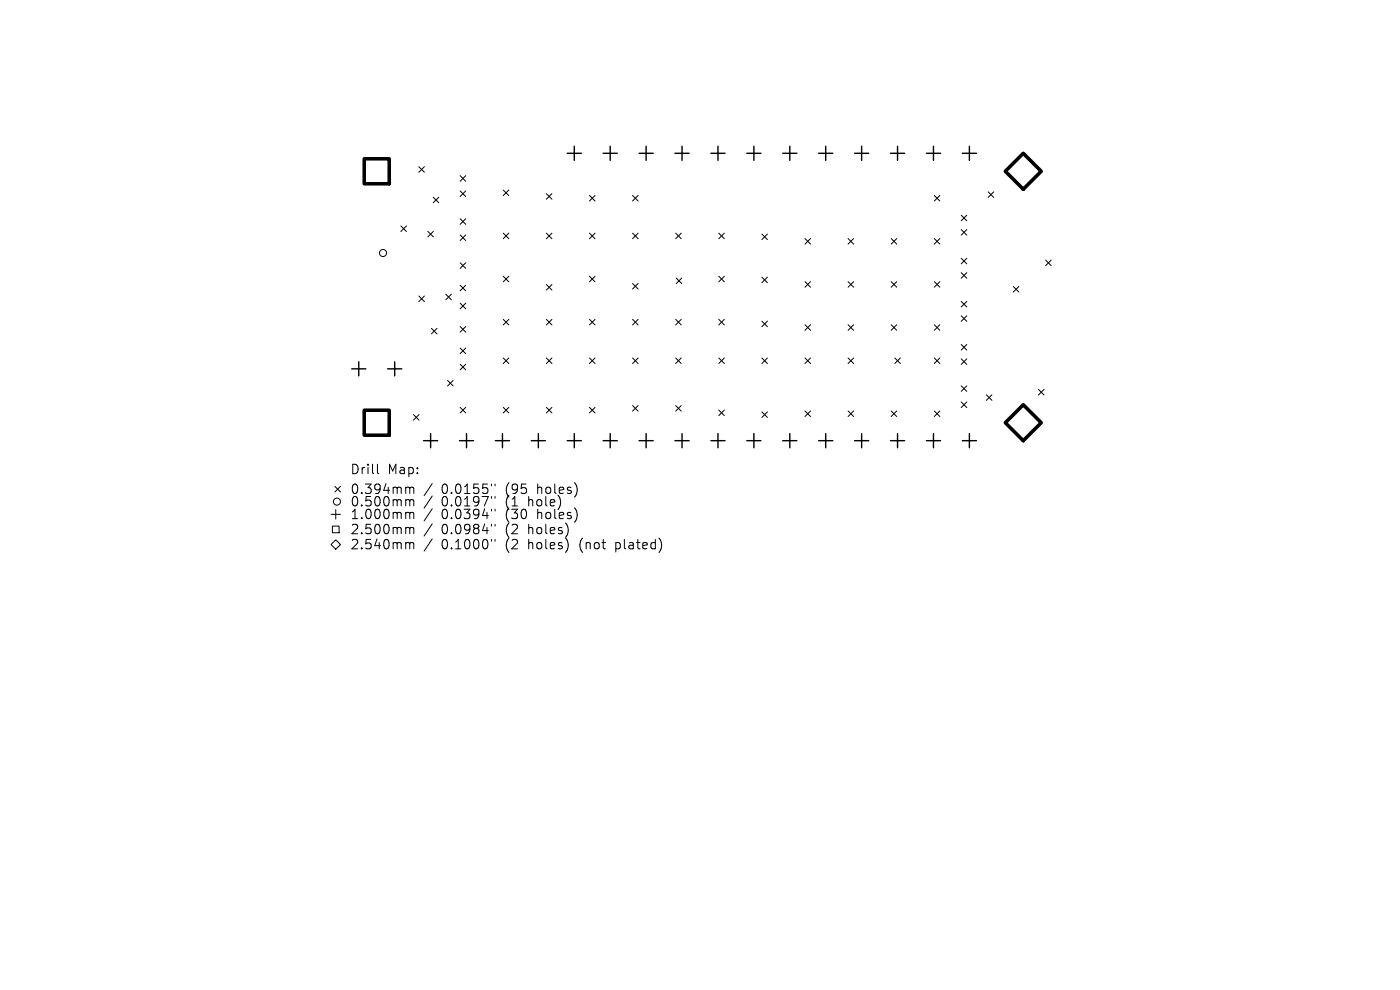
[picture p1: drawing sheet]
<svg xmlns="http://www.w3.org/2000/svg" width="297mm" height="210mm" viewBox="0 0 297 210" stroke-linecap="round" stroke-linejoin="round" font-family="sans-serif">
<defs><g id="words">
<g font-size="2.8">
<text x="74.2" y="100.9">Drill</text>
<text x="82.2" y="100.9">Map:</text>
<text x="74.2" y="105.1">0.394mm</text>
<text x="74.2" y="107.7">0.500mm</text>
<text x="93.7" y="105.1">0.0155&quot;</text>
<text x="93.7" y="107.7">0.0197&quot;</text>
<text x="107.4" y="105.1">(95</text>
<text x="107.4" y="107.7">(1</text>
<text x="112.4" y="107.7">hole)</text>
<text x="114.3" y="105.1">holes)</text>
<text x="74.2" y="110.4">1.000mm</text>
<text x="74.2" y="113.6">2.500mm</text>
<text x="93.7" y="110.4">0.0394&quot;</text>
<text x="93.7" y="113.6">0.0984&quot;</text>
<text x="107.4" y="110.4">(30</text>
<text x="107.4" y="113.6">(2</text>
<text x="112.4" y="113.6">holes)</text>
<text x="114.3" y="110.4">holes)</text>
<text x="74.2" y="116.8">2.540mm</text>
<text x="93.7" y="116.8">0.1000&quot;</text>
<text x="107.4" y="116.8">(2</text>
<text x="112.4" y="116.8">holes)</text>
<text x="123.4" y="116.8">(not</text>
<text x="131.2" y="116.8">plated)</text>
</g>
</g></defs>
<g fill="none" stroke="#000" stroke-width=".21">
<path d="M88.9 35.4l1.1 1.1M90 35.4l-1.1 1.1M97.6 37.3l1.2 1.1M98.8 37.3l-1.2 1.1M85 47.9l1.2 1.2M86.2 47.9l-1.2 1.2M90.8 49.1l1.1 1.2M91.9 41.8l1.2 1.2M91.9 49.1l-1.1 1.2M93.1 41.8l-1.2 1.2M97.6 40.5l1.2 1.2M97.6 46.4l1.2 1.2"/>
<path d="M97.6 49.8l1.2 1.2M97.6 55.7l1.2 1.2M98.8 40.5l-1.2 1.2M98.8 46.4l-1.2 1.2M98.8 49.8l-1.2 1.2M98.8 55.7l-1.2 1.2M106.8 40.3l1.1 1.2M106.8 49.5l1.1 1.1M106.8 58.6l1.1 1.2M107.9 40.3l-1.1 1.2M107.9 49.5l-1.1 1.1M107.9 58.6l-1.1 1.2"/>
<path d="M115.9 49.5l1.2 1.1M115.9 41.1l1.2 1.2M117.1 41.1l-1.2 1.2M117.1 49.5l-1.2 1.1M125.1 41.5l1.1 1.1M125.1 49.5l1.1 1.1M125.1 58.6l1.1 1.2M126.2 58.6l-1.1 1.2M126.2 41.5l-1.1 1.1M126.2 49.5l-1.1 1.1M134.2 41.5l1.2 1.1M134.2 49.5l1.2 1.1"/>
<path d="M135.4 41.5l-1.2 1.1M135.4 49.5l-1.2 1.1M143.3 49.5l1.2 1.1M143.5 59l1.1 1.2M144.5 49.5l-1.2 1.1M144.6 59l-1.1 1.2M152.5 58.6l1.2 1.2M152.5 49.5l1.2 1.1M153.7 49.5l-1.2 1.1M153.7 58.6l-1.2 1.2M161.6 49.6l1.2 1.2M161.6 58.8l1.2 1.2"/>
<path d="M162.8 49.6l-1.2 1.2M162.8 58.8l-1.2 1.2M170.8 50.6l1.2 1.2M170.8 59.7l1.2 1.2M172 50.6l-1.2 1.2M172 59.7l-1.2 1.2M179.9 59.7l1.2 1.2M179.9 50.6l1.2 1.2M181.1 50.6l-1.2 1.2M181.1 59.7l-1.2 1.2M189.1 50.6l1.1 1.2M189.1 59.7l1.1 1.2"/>
<path d="M190.2 50.6l-1.1 1.2M190.2 59.7l-1.1 1.2M198.2 41.5l1.2 1.1M198.2 50.6l1.2 1.2M198.2 59.7l1.2 1.2M199.4 41.5l-1.2 1.1M199.4 59.7l-1.2 1.2M199.4 50.6l-1.2 1.2M203.9 45.6l1.2 1.2M203.9 48.7l1.2 1.2M203.9 54.8l1.2 1.2M203.9 57.8l1.2 1.2"/>
<path d="M205.1 45.6l-1.2 1.2M205.1 48.7l-1.2 1.2M205.1 54.8l-1.2 1.2M205.1 57.8l-1.2 1.2M209.6 40.7l1.2 1.2M210.8 40.7l-1.2 1.2M221.8 55.2l1.2 1.2M223 55.2l-1.2 1.2M88.9 62.8l1.1 1.2M90 62.8l-1.1 1.2M91.5 69.7l1.2 1.1M92.7 69.7l-1.2 1.1"/>
<path d="M94.6 62.4l1.2 1.2M95.8 62.4l-1.2 1.2M97.6 60.5l1.2 1.2M97.6 64.3l1.2 1.2M97.6 69.3l1.2 1.2M97.6 73.8l1.2 1.2M97.6 77.3l1.2 1.2M98.8 60.5l-1.2 1.2M98.8 64.3l-1.2 1.2M98.8 69.3l-1.2 1.2M98.8 73.8l-1.2 1.2M98.8 77.3l-1.2 1.2"/>
<path d="M106.8 67.7l1.1 1.2M106.8 75.9l1.1 1.2M107.9 67.7l-1.1 1.2M107.9 75.9l-1.1 1.2M115.9 67.7l1.2 1.2M115.9 60.4l1.2 1.1M115.9 75.9l1.2 1.2M117.1 60.4l-1.2 1.1M117.1 67.7l-1.2 1.2M117.1 75.9l-1.2 1.2M125.1 67.7l1.1 1.2M125.1 75.9l1.1 1.2"/>
<path d="M126.2 67.7l-1.1 1.2M126.2 75.9l-1.1 1.2M134.2 67.7l1.2 1.2M134.2 60.1l1.2 1.2M134.2 75.9l1.2 1.2M135.4 60.1l-1.2 1.2M135.4 67.7l-1.2 1.2M135.4 75.9l-1.2 1.2M143.3 67.7l1.2 1.2M143.3 75.9l1.2 1.2M144.5 67.7l-1.2 1.2M144.5 75.9l-1.2 1.2"/>
<path d="M152.5 67.7l1.2 1.2M152.5 75.9l1.2 1.2M153.7 67.7l-1.2 1.2M153.7 75.9l-1.2 1.2M161.6 68.1l1.2 1.2M161.6 75.9l1.2 1.2M162.8 68.1l-1.2 1.2M162.8 75.9l-1.2 1.2M170.8 68.9l1.2 1.2M170.8 75.9l1.2 1.2M172 68.9l-1.2 1.2M172 75.9l-1.2 1.2"/>
<path d="M179.9 68.9l1.2 1.2M179.9 75.9l1.2 1.2M181.1 68.9l-1.2 1.2M181.1 75.9l-1.2 1.2M189.1 68.9l1.1 1.2M189.8 75.9l1.2 1.2M190.2 68.9l-1.1 1.2M191 75.9l-1.2 1.2M198.2 68.9l1.2 1.2M198.2 75.9l1.2 1.2M199.4 68.9l-1.2 1.2M199.4 75.9l-1.2 1.2"/>
<path d="M203.9 63.9l1.2 1.2M203.9 67l1.2 1.2M203.9 73.1l1.2 1.2M203.9 76.1l1.2 1.2M205.1 63.9l-1.2 1.2M205.1 67l-1.2 1.2M205.1 73.1l-1.2 1.2M205.1 76.1l-1.2 1.2M215 60.8l1.1 1.2M216.1 60.8l-1.1 1.2M80.1 98.5v1.7l.3 .3M87.7 87.9l1.2 1.2"/>
<path d="M88.9 87.9l-1.2 1.2M95 80.7l1.1 1.2M96.1 80.7l-1.1 1.2M97.6 86.4l1.2 1.2M98.8 86.4l-1.2 1.2M106.8 86.4l1.1 1.2M107.9 86.4l-1.1 1.2M115.9 86.4l1.2 1.2M117.1 86.4l-1.2 1.2M125.1 86.4l1.1 1.2M126.2 86.4l-1.1 1.2M134.2 86l1.2 1.2"/>
<path d="M135.4 86l-1.2 1.2M143.3 86l1.2 1.2M144.5 86l-1.2 1.2M152.5 87l1.2 1.2M153.7 87l-1.2 1.2M161.6 87.4l1.2 1.1M162.8 87.4l-1.2 1.1M170.8 87.2l1.2 1.2M172 87.2l-1.2 1.2M179.9 87.2l1.2 1.2M181.1 87.2l-1.2 1.2M189.1 87.2l1.1 1.2"/>
<path d="M190.2 87.2l-1.1 1.2M198.2 87.2l1.2 1.2M199.4 87.2l-1.2 1.2M203.9 81.8l1.2 1.2M203.9 85.3l1.2 1.2M205.1 81.8l-1.2 1.2M205.1 85.3l-1.2 1.2M209.3 83.7l1.1 1.2M210.4 83.7l-1.1 1.2M220.3 82.6l1.2 1.2M221.5 82.6l-1.2 1.2M70.2 115.5l1-1 1 1-1 1z"/>
<path d="M70.2 109.1h2M70.5 111.6h1.4v1.4h-1.4zM71 103.2l1.2 1.2M71.2 108.1v2M72.2 103.2l-1.2 1.2M86.4 103.3l.4 .1 .1 .2M86.4 106h.2l.3 .3M86.4 108.7l.4 .1 .1 .2M86.4 111.9h.2l.3 .3M86.4 115.1h.2l.3 .3M86.9 103.6l.3-.3 .5 .1 .1 1.3M86.9 103.6v1.1"/>
<path d="M86.9 106.3v1M86.9 109v1M86.9 112.2v1M86.9 115.4v1M86.9 106.3l.3-.3 .5 .1 .1 1.2M86.9 109l.3-.3 .5 .1 .1 1.2M86.9 112.2l.3-.3 .5 .1 .1 1.2M86.9 115.4l.3-.3 .5 .1 .1 1.2M91.7 102.6l-1.7 2.6M91.7 105.2l-1.7 2.6M91.7 107.9l-1.7 2.6M91.7 111.1l-1.7 2.6"/>
<path d="M91.7 114.3l-1.7 2.6M104.3 102.7v.4M104.3 105.3v.4M104.3 108v.4M104.3 111.2v.4M104.3 114.4v.4M105 102.7v.4M105 105.3v.4M105 108v.4M105 111.2v.4M105 114.4v.4"/>
<circle cx="81.3" cy="53.7" r=".75"/>
<circle cx="71.5" cy="106.4" r=".75"/>
</g>
<g fill="none" stroke="#000" stroke-width=".3">
<path d="M120.3 32.5h3M121.8 31v3M128 32.5h3M129.5 31v3M135.6 32.5h3M137.1 31v3M143.2 32.5h3M144.7 31v3M150.8 32.5h3M152.3 31v3M158.4 32.5h3M159.9 31v3"/>
<path d="M166.1 32.5h3M167.6 31v3M173.7 32.5h3M175.2 31v3M181.3 32.5h3M182.8 31v3M188.9 32.5h3M190.4 31v3M196.5 32.5h3M198 31v3M204.2 32.5h3M205.7 31v3"/>
<path d="M74.6 78.2h3M76.1 76.7v3M82.2 78.2h3M83.7 76.7v3M89.9 93.5h3M91.4 92v3M97.5 93.5h3M99 92v3M105.1 93.5h3M106.6 92v3M112.7 93.5h3M114.2 92v3"/>
<path d="M120.3 93.5h3M121.8 92v3M128 93.5h3M129.5 92v3M135.6 93.5h3M137.1 92v3M143.2 93.5h3M144.7 92v3M150.8 93.5h3M152.3 92v3M158.4 93.5h3M159.9 92v3"/>
<path d="M166.1 93.5h3M167.6 92v3M173.7 93.5h3M175.2 92v3M181.3 93.5h3M182.8 92v3M188.9 93.5h3M190.4 92v3M196.5 93.5h3M198 92v3M204.2 93.5h3M205.7 92v3"/>
</g>
<path d="M77.3 33.7h5.3v5.3h-5.3zM77.3 87h5.3v5.3h-5.3z" fill="none" stroke="#000" stroke-width=".75"/>
<path d="M217.1 32.5l3.8 3.8-3.8 3.8-3.8-3.8zM213.3 89.7l3.8-3.8 3.8 3.8-3.8 3.8z" fill="none" stroke="#000" stroke-width=".76"/>
<use href="#words"/>
</svg>
